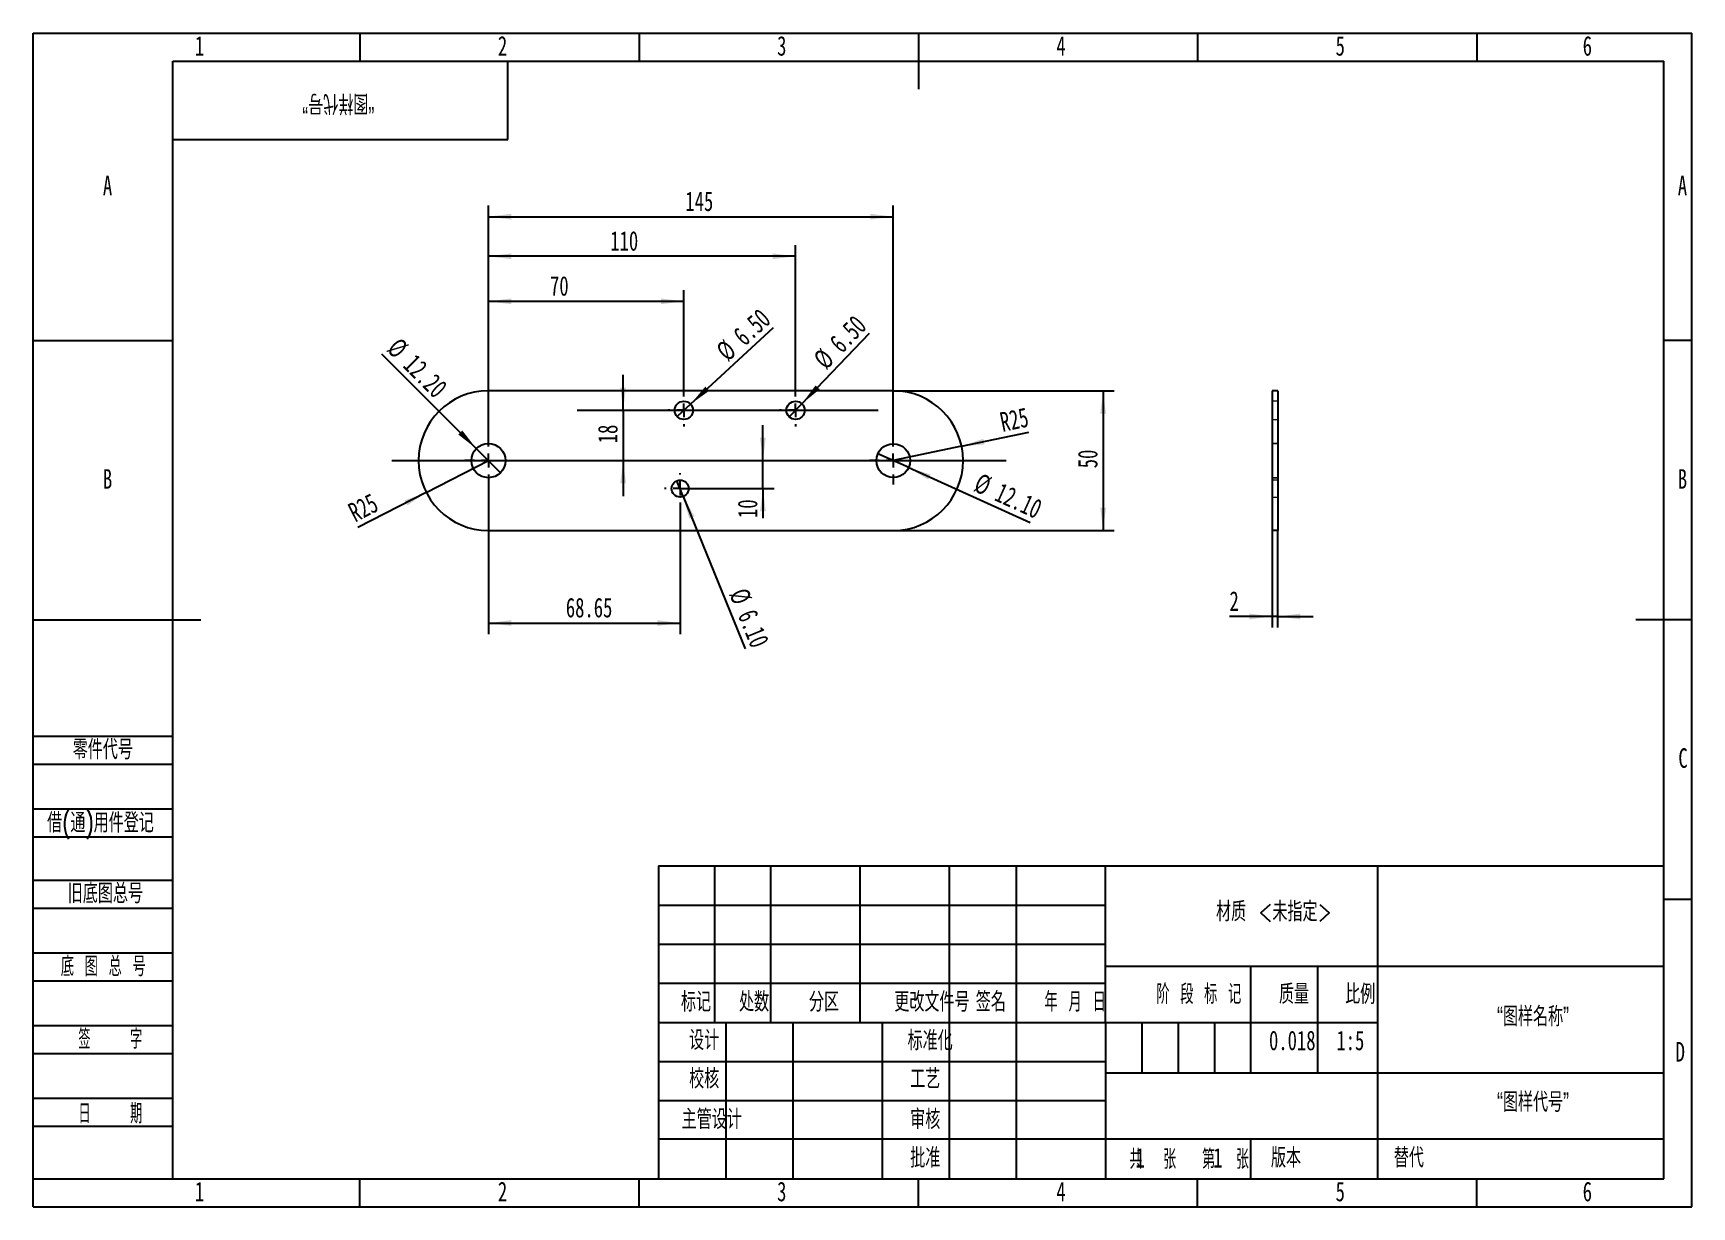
# Model space of a CAD drawing. Header units: millimetres. Extents: x 0 to 297, y 0 to 210.
import ezdxf

# ---------------------------------------------------------------- set-up
doc = ezdxf.new("R2010")
doc.units = ezdxf.units.MM
doc.linetypes.add('HIDDEN', pattern=[1.905, 1.27, -0.635])
doc.layers.add('图框', color=7, linetype='Continuous')
doc.layers.add('粗实线层', color=7, linetype='Continuous', lineweight=25)
doc.styles.add('SLDTEXTSTYLE0', font='TXT', dxfattribs={"width": 0.7, "bigfont": 'bigfont'})
doc.styles.add('SLDTEXTSTYLE1', font='TXT', dxfattribs={"width": 0.6, "bigfont": 'bigfont'})
doc.styles.add('SLDTEXTSTYLE2', font='TXT', dxfattribs={"width": 0.614286, "bigfont": 'bigfont'})
doc.styles.add('SLDTEXTSTYLE3', font='TXT', dxfattribs={"width": 0.62, "bigfont": 'bigfont'})
doc.styles.add('SLDTEXTSTYLE4', font='TXT', dxfattribs={"width": 0.566667, "bigfont": 'bigfont'})
doc.styles.add('SLDTEXTSTYLE5', font='TXT', dxfattribs={"width": 0.7})
doc.dimstyles.new('SLDDIMSTYLE0', dxfattribs={"dimtxt": 3.5, "dimasz": 4.08, "dimexe": 0, "dimexo": 0.0625, "dimgap": 0.875, "dimtad": 2, "dimlfac": 2, "dimrnd": 1e-09, "dimzin": 12, "dimdsep": 46, "dimtxsty": 'SLDTEXTSTYLE5', "dimsah": 1, "dimcen": 0.09, "dimadec": 0, "dimazin": 3, "dimtfac": 1, "dimtmove": 0, "dimatfit": 0, "dimfxl": 0, "dimfrac": 2, "dimtolj": 1, "dimtzin": 12, "dimarcsym": 0})
doc.dimstyles.new('SLDDIMSTYLE1', dxfattribs={"dimtxt": 3.5, "dimasz": 4.08, "dimexe": 0, "dimexo": 0.0625, "dimgap": 0.875, "dimtad": 2, "dimlfac": 2, "dimrnd": 1e-09, "dimzin": 4, "dimdsep": 46, "dimtxsty": 'SLDTEXTSTYLE5', "dimblk1": 'NONE', "dimsah": 1, "dimcen": 0, "dimadec": 0, "dimazin": 1, "dimtfac": 1, "dimtmove": 0, "dimatfit": 3, "dimldrblk": 'NONE', "dimfxl": 0, "dimfrac": 2, "dimtolj": 1, "dimtzin": 12, "dimarcsym": 0})
doc.dimstyles.new('SLDDIMSTYLE2', dxfattribs={"dimtxt": 3.5, "dimasz": 4.08, "dimexe": 0, "dimexo": 0.0625, "dimgap": 0.875, "dimtad": 2, "dimlfac": 2, "dimrnd": 1e-09, "dimzin": 12, "dimdsep": 46, "dimtxsty": 'SLDTEXTSTYLE5', "dimsah": 1, "dimcen": 0, "dimadec": 0, "dimazin": 3, "dimtfac": 1, "dimtofl": 0, "dimtmove": 0, "dimatfit": 3, "dimfxl": 0, "dimfrac": 2, "dimtolj": 1, "dimtzin": 12, "dimarcsym": 0})
doc.dimstyles.new('SLDDIMSTYLE3', dxfattribs={"dimtxt": 3.5, "dimasz": 4.08, "dimexe": 0, "dimexo": 0.0625, "dimgap": 0.875, "dimtad": 2, "dimlfac": 2, "dimrnd": 1e-09, "dimzin": 12, "dimdsep": 46, "dimtxsty": 'SLDTEXTSTYLE5', "dimsah": 1, "dimcen": 0.09, "dimadec": 0, "dimazin": 3, "dimtfac": 1, "dimtofl": 0, "dimtmove": 0, "dimatfit": 3, "dimfxl": 0, "dimfrac": 2, "dimtolj": 1, "dimtzin": 12, "dimarcsym": 0})

msp = doc.modelspace()

# ---------------------------------------------------------------- texts
at = {"layer": '图框', "char_height": 3.5}
for s, insert, attachment_point, style in [('1', (29.7944, 209.4864), 2, 'SLDTEXTSTYLE5'), ('2', (84.0444, 209.4864), 2, 'SLDTEXTSTYLE5'), ('3', (134.0444, 209.4864), 2, 'SLDTEXTSTYLE5'), ('4', (184.0444, 209.4864), 2, 'SLDTEXTSTYLE5'), ('5', (234.0444, 209.4864), 2, 'SLDTEXTSTYLE5'), ('6', (278.2969, 209.4864), 2, 'SLDTEXTSTYLE5'), ('A', (13.3203, 184.4864), 2, 'SLDTEXTSTYLE5'), ('A', (295.3203, 184.4864), 2, 'SLDTEXTSTYLE5'), ('B', (13.3203, 131.9864), 2, 'SLDTEXTSTYLE5'), ('B', (295.3203, 131.9864), 2, 'SLDTEXTSTYLE5'), ('\\M+197EB\\M+18C8F\\M+191E3\\M+18D86', (7.0836, 83.5791), 1, 'SLDTEXTSTYLE0'), ('C', (295.4273, 82.0427), 2, 'SLDTEXTSTYLE5'), ('\\M+18ED8(\\M+192CA)\\M+19770\\M+18C8F\\M+1936F记', (2.4961, 70.4725), 1, 'SLDTEXTSTYLE0'), ('\\M+18B8C\\M+192EA图总\\M+18D86', (6.1941, 57.8238), 1, 'SLDTEXTSTYLE0'), ('\\M+18DDE质 <\\M+196A2\\M+18E77\\M+192E8>', (222.1561, 54.5771), 2, 'SLDTEXTSTYLE0'), ('\\M+192EA 图 总 \\M+18D86', (4.9472, 44.7655), 1, 'SLDTEXTSTYLE2'), ('标记', (118.6973, 38.4172), 2, 'SLDTEXTSTYLE0'), ('处\\M+19094', (129.0872, 38.4172), 2, 'SLDTEXTSTYLE0'), ('\\M+195AA\\M+18BE6', (141.6086, 38.4172), 2, 'SLDTEXTSTYLE0'), ('\\M+18D58\\M+189FC\\M+195B6\\M+18C8F\\M+18D86', (160.9367, 38.4172), 2, 'SLDTEXTSTYLE0'), ('签\\M+196BC', (171.4765, 38.4172), 2, 'SLDTEXTSTYLE0'), ('\\M+1944E \\M+18C8E \\M+193FA', (186.589, 38.4172), 2, 'SLDTEXTSTYLE3'), ('阶 \\M+19269 标 记', (208.7236, 39.8054), 2, 'SLDTEXTSTYLE2'), ('质\\M+197CA', (225.7721, 39.8054), 2, 'SLDTEXTSTYLE0'), ('\\M+194E4\\M+197E1', (237.6193, 39.8054), 2, 'SLDTEXTSTYLE0'), ('\\M+18167图样\\M+196BC\\M+18FCC\\M+18168', (268.5617, 35.7907), 2, 'SLDTEXTSTYLE0'), ('签    \\M+18E9A', (13.8097, 31.7635), 2, 'SLDTEXTSTYLE4'), ('设计', (120.147, 31.5581), 2, 'SLDTEXTSTYLE0'), ('标\\M+18F79\\M+189BB', (160.6132, 31.4917), 2, 'SLDTEXTSTYLE0'), ('0.018', (225.4579, 31.5205), 2, 'SLDTEXTSTYLE5'), ('1:5', (235.8582, 31.5205), 2, 'SLDTEXTSTYLE5'), ('D', (294.9297, 29.4864), 2, 'SLDTEXTSTYLE5'), ('\\M+18D5A\\M+18A6A', (120.147, 24.679), 2, 'SLDTEXTSTYLE0'), ('\\M+18D48艺', (159.7357, 24.6426), 2, 'SLDTEXTSTYLE0'), ('\\M+18167图样\\M+191E3\\M+18D86\\M+18168', (268.5641, 20.4896), 2, 'SLDTEXTSTYLE0'), ('\\M+193FA    \\M+18AFA', (13.8097, 18.4135), 2, 'SLDTEXTSTYLE4'), ('\\M+18EE5\\M+18AC7设计', (121.5062, 17.3993), 2, 'SLDTEXTSTYLE0'), ('审\\M+18A6A', (159.7357, 17.3993), 2, 'SLDTEXTSTYLE0'), ('\\M+194E1\\M+18F79', (159.7381, 10.5229), 2, 'SLDTEXTSTYLE0'), ('\\M+18BA4  张', (200.4813, 10.2618), 2, 'SLDTEXTSTYLE1'), ('1', (197.3926, 10.5314), 1, 'SLDTEXTSTYLE5'), ('\\M+191E6  张', (213.5087, 10.2618), 2, 'SLDTEXTSTYLE1'), ('1', (211.295, 10.5314), 1, 'SLDTEXTSTYLE5'), ('\\M+194C5\\M+1967B', (224.3389, 10.5314), 2, 'SLDTEXTSTYLE0'), ('\\M+191D6\\M+191E3', (243.6406, 10.5314), 1, 'SLDTEXTSTYLE0'), ('1', (29.7944, 4.4864), 2, 'SLDTEXTSTYLE5'), ('2', (84.0444, 4.4864), 2, 'SLDTEXTSTYLE5'), ('3', (134.0444, 4.4864), 2, 'SLDTEXTSTYLE5'), ('4', (184.0444, 4.4864), 2, 'SLDTEXTSTYLE5'), ('5', (234.0444, 4.4864), 2, 'SLDTEXTSTYLE5'), ('6', (278.2969, 4.4864), 2, 'SLDTEXTSTYLE5')]:
    msp.add_mtext(s, dxfattribs=dict(at, insert=insert, attachment_point=attachment_point, style=style))
at = {"layer": '图框', "insert": (54.6359, 195.6547), "char_height": 3.5, "attachment_point": 2, "rotation": 180, "style": 'SLDTEXTSTYLE0'}
msp.add_mtext('\\M+18167图样\\M+191E3\\M+18D86\\M+18168', dxfattribs=at)

# ---------------------------------------------------------------- blocks, each defined once
blk = doc.blocks.new('_D')
at = {"layer": '图框'}
for p, q in [((130.67, 133.52), (130.67, 139.87)), ((130.67, 128.52), (130.67, 133.52)), ((115.84, 128.52), (132.67, 128.52)), ((130.67, 128.52), (130.67, 123.25))]:
    blk.add_line(p, q, dxfattribs=at)
for points in [[(130.67, 133.52), (131.18, 137.6), (130.16, 137.6)], [(130.67, 128.52), (130.16, 124.44), (131.18, 124.44)]]:
    blk.add_solid(points, dxfattribs=at)
at = {"layer": '图框', "insert": (126.16, 123.25), "char_height": 3.5, "attachment_point": 1, "rotation": 90, "style": 'SLDTEXTSTYLE5'}
blk.add_mtext('10', dxfattribs=at)
blk = doc.blocks.new('_D_1')
at = {"layer": '图框'}
for p, q in [((105.64, 142.52), (105.64, 148.87)), ((105.64, 142.52), (105.64, 133.52)), ((105.64, 133.52), (105.64, 127.17))]:
    blk.add_line(p, q, dxfattribs=at)
for points in [[(105.64, 142.52), (106.15, 146.6), (105.13, 146.6)], [(105.64, 133.52), (105.13, 129.44), (106.15, 129.44)]]:
    blk.add_solid(points, dxfattribs=at)
at = {"layer": '图框', "insert": (101.13, 136.62), "char_height": 3.5, "attachment_point": 1, "rotation": 90, "style": 'SLDTEXTSTYLE5'}
blk.add_mtext('18', dxfattribs=at)
blk = doc.blocks.new('_D_2')
at = {"layer": '图框'}
for q in [(62.45, 152.58), (83.67, 131.36)]:
    blk.add_line((79.35, 135.67), q, dxfattribs=at)
blk.add_solid([(79.35, 135.67), (76.83, 138.92), (76.11, 138.2)], dxfattribs=at)
at = {"layer": '图框', "char_height": 3.5, "attachment_point": 1, "rotation": 315, "style": 'SLDTEXTSTYLE5'}
for s, insert in [('%%c', (65.63, 155.77)), ('12.20', (68.53, 152.85))]:
    blk.add_mtext(s, dxfattribs=dict(at, insert=insert))
blk = doc.blocks.new('_NONE')
blk = doc.blocks.new('_D_3')
at = {"layer": '图框'}
for q in [(81.51, 133.52), (58.11, 121.53)]:
    blk.add_line((70.39, 127.82), q, dxfattribs=at)
blk.add_solid([(70.39, 127.82), (66.52, 126.41), (66.99, 125.51)], dxfattribs=at)
at = {"layer": '图框', "insert": (56.06, 125.54), "char_height": 3.5, "attachment_point": 1, "rotation": 27.1193, "style": 'SLDTEXTSTYLE5'}
blk.add_mtext('R25', dxfattribs=at)
blk = doc.blocks.new('_D_4')
at = {"layer": '图框'}
for q in [(132.57, 157.32), (115.32, 141.42)]:
    blk.add_line((117.71, 143.62), q, dxfattribs=at)
blk.add_solid([(117.71, 143.62), (121.05, 146.01), (120.36, 146.76)], dxfattribs=at)
at = {"layer": '图框', "char_height": 3.5, "attachment_point": 1, "rotation": 42.6568, "style": 'SLDTEXTSTYLE5'}
for s, insert in [('6.50', (125.03, 156.45)), ('%%c', (121.99, 153.68))]:
    blk.add_mtext(s, dxfattribs=dict(at, insert=insert))
blk = doc.blocks.new('_D_5')
at = {"layer": '图框'}
for q in [(149.77, 156.33), (135.39, 141.35)]:
    blk.add_line((137.64, 143.69), q, dxfattribs=at)
blk.add_solid([(137.64, 143.69), (140.83, 146.28), (140.1, 146.98)], dxfattribs=at)
at = {"layer": '图框', "char_height": 3.5, "attachment_point": 1, "rotation": 46.1646, "style": 'SLDTEXTSTYLE5'}
for s, insert in [('6.50', (142.3, 154.99)), ('%%c', (139.44, 152.04))]:
    blk.add_mtext(s, dxfattribs=dict(at, insert=insert))
blk = doc.blocks.new('_D_6')
at = {"layer": '图框'}
for q in [(115.26, 129.93), (127.52, 99.84)]:
    blk.add_line((116.41, 127.1), q, dxfattribs=at)
blk.add_solid([(116.41, 127.1), (117.48, 123.14), (118.42, 123.52)], dxfattribs=at)
at = {"layer": '图框', "char_height": 3.5, "attachment_point": 1, "rotation": 292.1747, "style": 'SLDTEXTSTYLE5'}
for s, insert in [('%%c', (127.83, 111.04)), ('6.10', (129.37, 107.22))]:
    blk.add_mtext(s, dxfattribs=dict(at, insert=insert))
blk = doc.blocks.new('_D_7')
at = {"layer": '图框'}
for q in [(151.26, 134.76), (178.52, 122.42)]:
    blk.add_line((156.77, 132.27), q, dxfattribs=at)
blk.add_solid([(156.77, 132.27), (160.27, 130.12), (160.69, 131.05)], dxfattribs=at)
at = {"layer": '图框', "char_height": 3.5, "attachment_point": 1, "rotation": 335.6414, "style": 'SLDTEXTSTYLE5'}
for s, insert in [('%%c', (169.63, 131.39)), ('12.10', (173.38, 129.68))]:
    blk.add_mtext(s, dxfattribs=dict(at, insert=insert))
blk = doc.blocks.new('_D_8')
at = {"layer": '图框'}
for p, q in [((154.01, 146.02), (193.59, 146.02)), ((191.59, 146.02), (191.59, 121.02)), ((154.01, 121.02), (193.59, 121.02))]:
    blk.add_line(p, q, dxfattribs=at)
for points in [[(191.59, 146.02), (191.08, 141.94), (192.09, 141.94)], [(191.59, 121.02), (192.09, 125.1), (191.08, 125.1)]]:
    blk.add_solid(points, dxfattribs=at)
at = {"layer": '图框', "insert": (187.07, 132.15), "char_height": 3.5, "attachment_point": 1, "rotation": 90, "style": 'SLDTEXTSTYLE5'}
blk.add_mtext('50', dxfattribs=at)
blk = doc.blocks.new('_D_9')
at = {"layer": '图框'}
for p, q in [((81.51, 137.82), (81.51, 164.02)), ((116.51, 145.39), (116.51, 164.02)), ((116.51, 162.02), (81.51, 162.02))]:
    blk.add_line(p, q, dxfattribs=at)
for points in [[(81.51, 162.02), (85.59, 161.51), (85.59, 162.53)], [(116.51, 162.02), (112.43, 162.53), (112.43, 161.51)]]:
    blk.add_solid(points, dxfattribs=at)
at = {"layer": '图框', "insert": (92.55, 166.53), "char_height": 3.5, "attachment_point": 1, "style": 'SLDTEXTSTYLE5'}
blk.add_mtext('70', dxfattribs=at)
blk = doc.blocks.new('_D_10')
at = {"layer": '图框'}
for p, q in [((81.51, 137.82), (81.51, 172.08)), ((136.51, 170.08), (81.51, 170.08)), ((136.51, 145.39), (136.51, 172.08))]:
    blk.add_line(p, q, dxfattribs=at)
for points in [[(81.51, 170.08), (85.59, 169.57), (85.59, 170.59)], [(136.51, 170.08), (132.43, 170.59), (132.43, 169.57)]]:
    blk.add_solid(points, dxfattribs=at)
at = {"layer": '图框', "insert": (103.34, 174.59), "char_height": 3.5, "attachment_point": 1, "style": 'SLDTEXTSTYLE5'}
blk.add_mtext('110', dxfattribs=at)
blk = doc.blocks.new('_D_11')
at = {"layer": '图框'}
for p, q in [((81.51, 137.82), (81.51, 179.17)), ((154.01, 137.79), (154.01, 179.17)), ((81.51, 177.17), (154.01, 177.17))]:
    blk.add_line(p, q, dxfattribs=at)
for points in [[(81.51, 177.17), (85.59, 176.66), (85.59, 177.68)], [(154.01, 177.17), (149.93, 177.68), (149.93, 176.66)]]:
    blk.add_solid(points, dxfattribs=at)
at = {"layer": '图框', "insert": (116.78, 181.68), "char_height": 3.5, "attachment_point": 1, "style": 'SLDTEXTSTYLE5'}
blk.add_mtext('145', dxfattribs=at)
blk = doc.blocks.new('_D_12')
at = {"layer": '图框'}
for p, q in [((81.51, 129.22), (81.51, 102.46)), ((115.84, 125.74), (115.84, 102.46)), ((81.51, 104.46), (115.84, 104.46))]:
    blk.add_line(p, q, dxfattribs=at)
for points in [[(81.51, 104.46), (85.59, 103.95), (85.59, 104.97)], [(115.84, 104.46), (111.76, 104.97), (111.76, 103.95)]]:
    blk.add_solid(points, dxfattribs=at)
at = {"layer": '图框', "insert": (95.38, 108.97), "char_height": 3.5, "attachment_point": 1, "style": 'SLDTEXTSTYLE5'}
blk.add_mtext('68.65', dxfattribs=at)
blk = doc.blocks.new('_D_13')
at = {"layer": '图框'}
for q in [(178.29, 138.61), (154.01, 133.52)]:
    blk.add_line((166.25, 136.08), q, dxfattribs=at)
blk.add_solid([(166.25, 136.08), (170.34, 136.42), (170.13, 137.42)], dxfattribs=at)
at = {"layer": '图框', "insert": (172.86, 142.07), "char_height": 3.5, "attachment_point": 1, "rotation": 11.8382, "style": 'SLDTEXTSTYLE5'}
blk.add_mtext('R25', dxfattribs=at)
blk = doc.blocks.new('SW_CENTERMARKSYMBOL_0')
at = {"layer": '图框', "color": 0}
for p, q in [((0, 2.5), (0, 4.3)), ((-2.5, 0), (-4.3, 0)), ((0, 0), (-1.25, 0)), ((0, 0), (0, 1.25)), ((0, 0), (0, -1.25)), ((0, 0), (1.25, 0)), ((2.5, 0), (4.3, 0)), ((0, -2.5), (0, -4.3))]:
    blk.add_line(p, q, dxfattribs=at)
blk = doc.blocks.new('SW_CENTERMARKSYMBOL_1')
at = {"layer": '图框', "color": 0}
for p, q in [((0, 2.5), (0, 4.275)), ((-2.5, 0), (-4.275, 0)), ((0, 0), (-1.25, 0)), ((0, 0), (0, 1.25)), ((0, 0), (0, -1.25)), ((0, 0), (1.25, 0)), ((2.5, 0), (4.275, 0)), ((0, -2.5), (0, -4.275))]:
    blk.add_line(p, q, dxfattribs=at)
blk = doc.blocks.new('SW_CENTERMARKSYMBOL_2')
at = {"layer": '图框', "color": 0}
for p, q in [((-2.5, 0), (-2.775, 0)), ((0, 0), (-1.25, 0)), ((0, 2.5), (0, 2.775)), ((0, 0), (0, 1.25)), ((0, 0), (0, -1.25)), ((0, 0), (1.25, 0)), ((2.5, 0), (2.775, 0)), ((0, -2.5), (0, -2.775))]:
    blk.add_line(p, q, dxfattribs=at)
blk = doc.blocks.new('SW_CENTERMARKSYMBOL_3')
at = {"layer": '图框', "color": 0}
for p, q in [((-2.5, 0), (-2.875, 0)), ((0, 0), (-1.25, 0)), ((0, 2.5), (0, 2.875)), ((0, 0), (0, 1.25)), ((0, 0), (0, -1.25)), ((0, 0), (1.25, 0)), ((2.5, 0), (2.875, 0)), ((0, -2.5), (0, -2.875))]:
    blk.add_line(p, q, dxfattribs=at)
blk = doc.blocks.new('SW_CENTERMARKSYMBOL_4')
at = {"layer": '图框', "color": 0}
for p, q in [((-2.5, 0), (-2.875, 0)), ((0, 0), (-1.25, 0)), ((0, 2.5), (0, 2.875)), ((0, 0), (0, 1.25)), ((0, 0), (0, -1.25)), ((0, 0), (1.25, 0)), ((2.5, 0), (2.875, 0)), ((0, -2.5), (0, -2.875))]:
    blk.add_line(p, q, dxfattribs=at)
blk = doc.blocks.new('_D_14')
at = {"layer": '图框'}
for p, q in [((221.84, 121.02), (221.84, 103.63)), ((222.84, 121.02), (222.84, 103.63)), ((221.84, 105.63), (214.21, 105.63)), ((222.84, 105.63), (221.84, 105.63)), ((222.84, 105.63), (229.19, 105.63))]:
    blk.add_line(p, q, dxfattribs=at)
for points in [[(221.84, 105.63), (217.76, 106.14), (217.76, 105.12)], [(222.84, 105.63), (226.92, 105.12), (226.92, 106.14)]]:
    blk.add_solid(points, dxfattribs=at)
at = {"layer": '图框', "insert": (214.21, 110.14), "char_height": 3.5, "attachment_point": 1, "style": 'SLDTEXTSTYLE5'}
blk.add_mtext('2', dxfattribs=at)

# ---------------------------------------------------------------- dimensions: what is measured, and where the dimension line sits
at = {"layer": '图框'}
for base, p1, p2, dimstyle, picture, middle in [((154.0111, 177.1678), (81.5111, 137.8172), (154.0111, 137.7922), 'SLDDIMSTYLE3', '_D_11', (119.0828, 177.1678)), ((81.5111, 170.0827), (136.5111, 145.3922), (81.5111, 137.8172), 'SLDDIMSTYLE3', '_D_10', (105.6398, 170.0827)), ((81.5111, 162.0172), (116.5111, 145.3922), (81.5111, 137.8172), 'SLDDIMSTYLE3', '_D_9', (94.088, 162.0172)), ((115.8372, 104.4617), (81.5111, 129.2172), (115.8372, 125.7422), 'SLDDIMSTYLE3', '_D_12', (99.2136, 104.4617)), ((221.8414, 105.6277), (222.8414, 121.0172), (221.8414, 121.0172), 'SLDDIMSTYLE0', '_D_14', (214.9825, 105.6277))]:
    dim = msp.add_linear_dim(base=base, p1=p1, p2=p2, dimstyle=dimstyle, dxfattribs=at)
    dim.commit()
    dim.dimension.update_dxf_attribs({"geometry": picture, "text_midpoint": middle, "dimtype": 160})
for p1, p2, picture, middle in [((115.3161, 141.4161), (117.7062, 143.6183), '_D_4', (128.9575, 153.985)), ((135.3857, 141.345), (137.6366, 143.6894), '_D_5', (146.3922, 152.8084)), ((83.6678, 131.3605), (79.3545, 135.6739), '_D_2', (66.4951, 148.5332)), ((151.2554, 134.7648), (156.7669, 132.2695), '_D_7', (173.2995, 124.7844)), ((115.2616, 129.9294), (116.4128, 127.105), '_D_6', (125.6417, 104.4617))]:
    dim = msp.add_diameter_dim_2p(p1=p1, p2=p2, dimstyle='SLDDIMSTYLE1', dxfattribs=at)
    dim.commit()
    dim.dimension.update_dxf_attribs({"geometry": picture, "text_midpoint": middle, "dimtype": 163})
for base, p1, p2, dimstyle, picture, middle in [((105.6398, 133.5172), (97.4038, 142.5172), (64.2456, 133.5172), 'SLDDIMSTYLE0', '_D_1', (105.6398, 138.1546)), ((191.5857, 121.0172), (154.0111, 146.0172), (154.0111, 121.0172), 'SLDDIMSTYLE3', '_D_8', (191.5857, 133.6879)), ((130.6689, 133.5172), (115.8372, 128.5172), (174.2023, 133.5172), 'SLDDIMSTYLE0', '_D', (130.6689, 124.7844))]:
    dim = msp.add_linear_dim(base=base, p1=p1, p2=p2, angle=90, dimstyle=dimstyle, dxfattribs=at)
    dim.commit()
    dim.dimension.update_dxf_attribs({"geometry": picture, "text_midpoint": middle, "dimtype": 160})
for center, mpoint, picture, middle in [((154.0111, 133.5172), (166.2453, 136.0816), '_D_13', (176.1355, 138.1546)), ((81.5111, 133.5172), (70.3854, 127.8191), '_D_3', (60.0741, 122.5382))]:
    dim = msp.add_radius_dim(center=center, mpoint=mpoint, dimstyle='SLDDIMSTYLE2', dxfattribs=at)
    dim.commit()
    dim.dimension.update_dxf_attribs({"geometry": picture, "text_midpoint": middle, "dimtype": 164})

# ---------------------------------------------------------------- linework, layer by layer
at = {"color": 7, "linetype": 'Continuous', "lineweight": 25}
for p, q in [((154.0111, 146.0172), (81.5111, 146.0172)), ((222.8414, 146.0172), (221.8414, 146.0172)), ((221.8414, 146.0172), (221.8414, 121.0172)), ((222.8414, 146.0172), (222.8414, 121.0172)), ((81.5111, 121.0172), (154.0111, 121.0172)), ((222.8414, 121.0172), (221.8414, 121.0172))]:
    msp.add_line(p, q, dxfattribs=at)
at = {"color": 7, "linetype": 'HIDDEN', "lineweight": 18}
for p, q in [((222.8414, 144.1422), (221.8414, 144.1422)), ((221.8414, 140.8922), (222.8414, 140.8922)), ((222.8414, 136.5672), (221.8414, 136.5672)), ((222.8414, 136.5422), (221.8414, 136.5422)), ((221.8414, 130.4922), (222.8414, 130.4922)), ((221.8414, 130.4672), (222.8414, 130.4672)), ((222.8414, 130.0422), (221.8414, 130.0422)), ((221.8414, 126.9922), (222.8414, 126.9922))]:
    msp.add_line(p, q, dxfattribs=at)
at = {"color": 7, "linetype": 'Continuous', "lineweight": 25}
for centre, radius in [((116.5111, 142.5172), 1.625), ((136.5111, 142.5172), 1.625), ((81.5111, 133.5172), 3.05), ((154.0111, 133.5172), 3.025), ((115.8372, 128.5172), 1.525)]:
    msp.add_circle(centre, radius, dxfattribs=at)
for centre, start, end in [((81.5111, 133.5172), 90, 270), ((154.0111, 133.5172), 270, 90)]:
    msp.add_arc(centre, 12.5, start, end, dxfattribs=at)
at = {"layer": '图框'}
for p, q in [((0, 0), (0, 210)), ((0, 210), (297, 210)), ((58.5, 210), (58.5, 205)), ((108.5, 210), (108.5, 205)), ((208.5, 210), (208.5, 205)), ((258.5, 210), (258.5, 205)), ((297, 0), (297, 210)), ((0, 155), (25, 155)), ((297, 155), (292, 155)), ((97.4038, 142.5172), (151.3125, 142.5172)), ((64.2456, 133.5172), (174.2023, 133.5172)), ((0, 84.2206), (25, 84.2206)), ((0, 79.2206), (25, 79.2206)), ((0, 71.2206), (25, 71.2206)), ((0, 66.2206), (25, 66.2206)), ((0, 58.43), (25, 58.43)), ((112, 54), (192, 54)), ((297, 55), (292, 55)), ((0, 53.43), (25, 53.43)), ((0, 45.43), (25, 45.43)), ((112, 47), (192, 47)), ((0, 40.43), (25, 40.43)), ((198.5, 33), (198.5, 24)), ((205, 33), (205, 24)), ((211.5, 33), (211.5, 24)), ((0, 32.43), (25, 32.43)), ((0, 27.43), (25, 27.43)), ((0, 19.43), (25, 19.43)), ((0, 14.43), (25, 14.43)), ((0, 5), (25, 5)), ((58.5, 0), (58.5, 5)), ((108.5, 0), (108.5, 5)), ((208.5, 0), (208.5, 5)), ((258.5, 0), (258.5, 5)), ((0, 0), (297, 0))]:
    msp.add_line(p, q, dxfattribs=at)
at = {"layer": '图框', "lineweight": 25}
for p, q in [((158.5, 210), (158.5, 200)), ((0, 105), (30, 105)), ((297, 105), (287, 105)), ((112, 61), (112, 5)), ((112, 61), (292, 61)), ((122, 61), (122, 33)), ((132, 61), (132, 33)), ((148, 61), (148, 33)), ((164, 61), (164, 5)), ((176, 61), (176, 5)), ((191.9681, 61.0522), (192.0047, 5)), ((240.6919, 61), (240.6919, 5)), ((191.9799, 43.0522), (291.9799, 43.0522)), ((218, 43.0691), (218, 24.0691)), ((230, 43), (230, 24)), ((112, 40), (192, 40)), ((112, 33), (192, 33)), ((124, 33), (124, 5)), ((136, 33), (136, 5)), ((152, 33), (152, 5)), ((192.0152, 33), (240.6919, 33)), ((112, 26), (192, 26)), ((192, 24), (292, 24)), ((112, 19), (192, 19)), ((112, 12.1661), (192, 12.1661)), ((192, 12.1661), (292, 12.1661)), ((218, 12.1661), (218, 5)), ((25, 5), (292, 5)), ((158.5, 0), (158.5, 5))]:
    msp.add_line(p, q, dxfattribs=at)
at = {"layer": '图框', "linetype": 'Continuous', "lineweight": 25}
for p, q in [((25, 5), (25, 205)), ((25, 205), (292, 205)), ((292, 5), (292, 205))]:
    msp.add_line(p, q, dxfattribs=at)
at = {"layer": '粗实线层'}
for p, q in [((85, 191), (85, 205)), ((25, 191), (85, 191))]:
    msp.add_line(p, q, dxfattribs=at)

# ---------------------------------------------------------------- block references
at = {"layer": '图框'}
for name, p in [('SW_CENTERMARKSYMBOL_4', (116.5111, 142.5172)), ('SW_CENTERMARKSYMBOL_3', (136.5111, 142.5172)), ('SW_CENTERMARKSYMBOL_0', (81.5111, 133.5172)), ('SW_CENTERMARKSYMBOL_1', (154.0111, 133.5172)), ('SW_CENTERMARKSYMBOL_2', (115.8372, 128.5172))]:
    msp.add_blockref(name, p, dxfattribs=at)

msp.set_redraw_order([(e.dxf.handle, doc.entitydb.next_handle()) for e in msp.query("TEXT MTEXT ATTDEF DIMENSION ARC_DIMENSION")])  # texts and dimensions are drawn at this point

doc.saveas('drawing.dxf')
